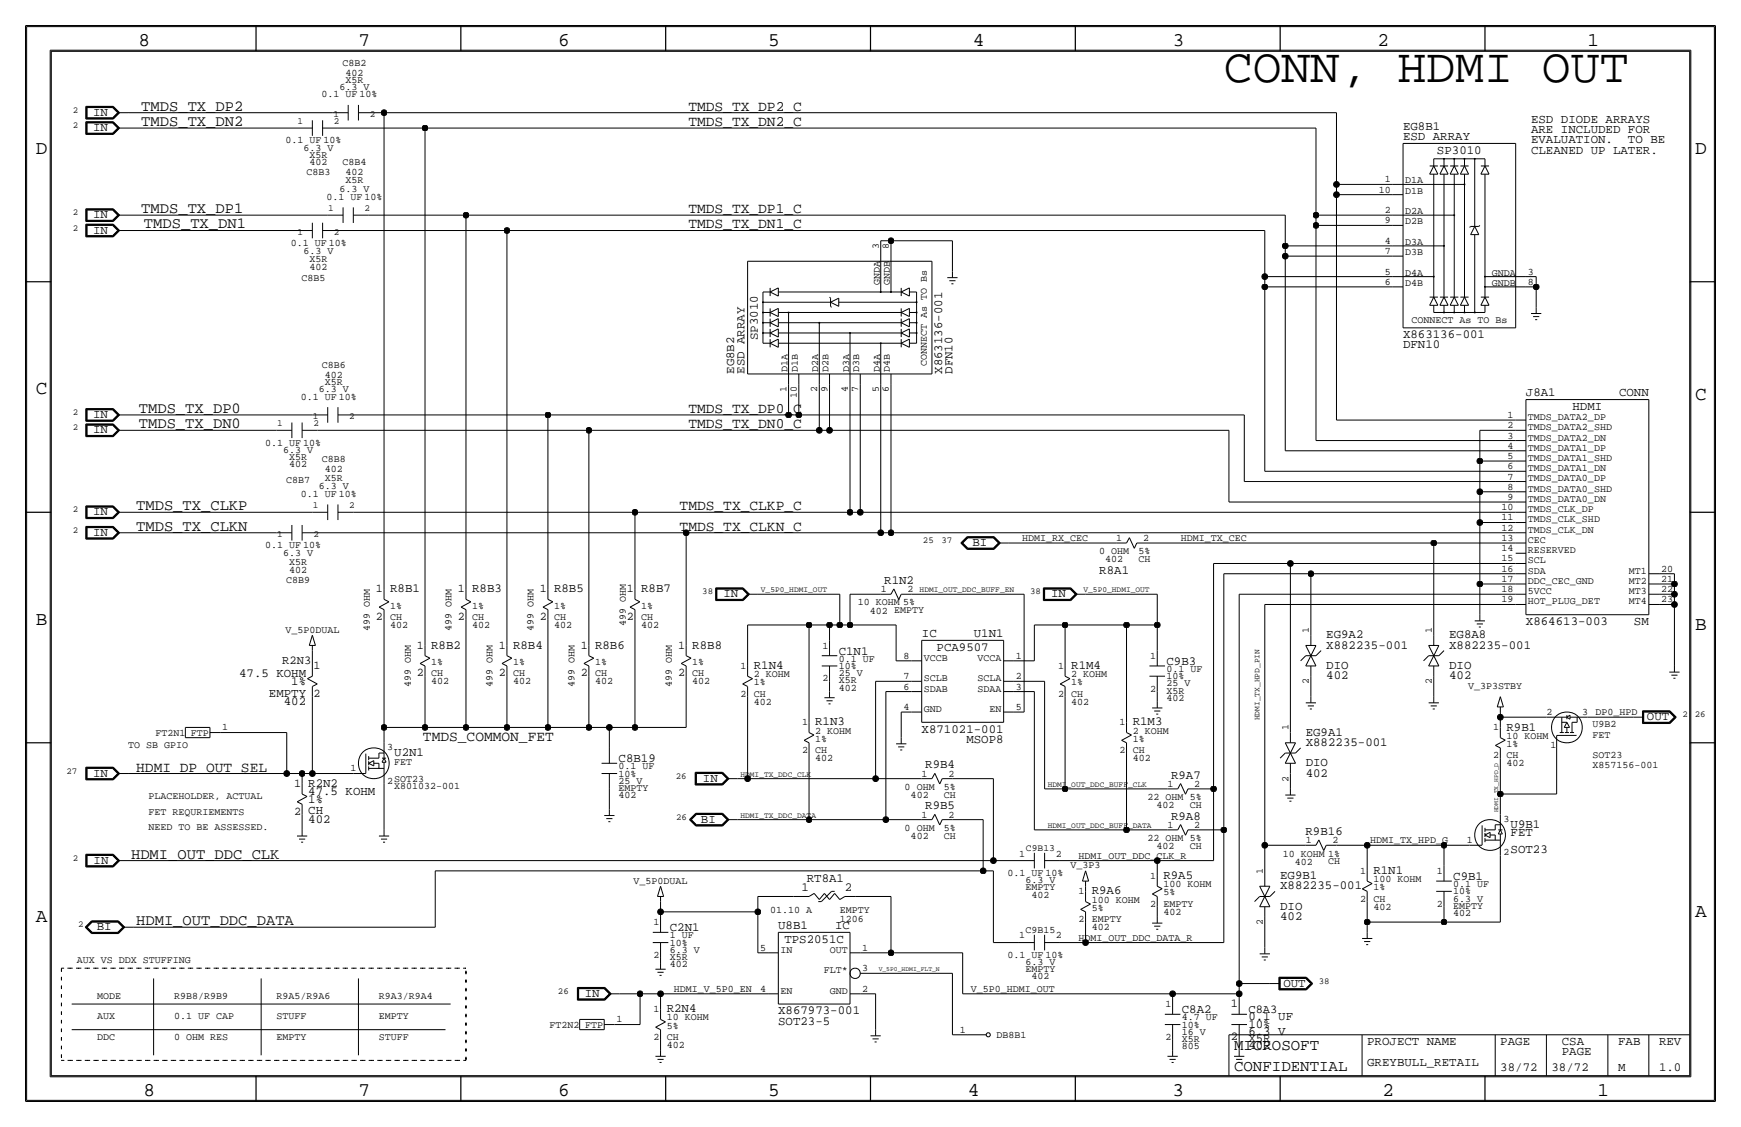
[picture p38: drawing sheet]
<svg xmlns="http://www.w3.org/2000/svg" width="432mm" height="279mm" viewBox="0 0 432 279" stroke-linecap="round" stroke-linejoin="round" font-family="sans-serif">
<defs><g id="words">
<text font-size="12" x="303.5" y="20.3">CONN, HDMI OUT</text>
<g font-size="4.8">
<text x="34.3" y="11.4">8</text>
<text x="88.9" y="11.4">7</text>
<text x="138.5" y="11.4">6</text>
<text x="190.5" y="11.4">5</text>
<text x="241.3" y="11.4">4</text>
<text x="290.8" y="11.4">3</text>
<text x="341.6" y="11.4">2</text>
<text x="393.7" y="11.4">1</text>
<text x="8.9" y="38.1">D</text>
<text x="420.4" y="38.1">D</text>
<text x="8.9" y="97.8">C</text>
<text x="420.4" y="99.1">C</text>
<text x="8.9" y="154.9">B</text>
<text x="420.4" y="156.2">B</text>
<text x="420.4" y="227.3">A</text>
<text x="8.9" y="228.6">A</text>
<text x="35.6" y="271.8">8</text>
<text x="88.9" y="271.8">7</text>
<text x="138.4" y="271.8">6</text>
<text x="190.5" y="271.8">5</text>
<text x="240" y="271.8">4</text>
<text x="290.8" y="271.8">3</text>
<text x="342.9" y="271.8">2</text>
<text x="396.2" y="271.8">1</text>
</g>
<g font-size="3.9">
<text x="306.1" y="260.4">MICROSOFT</text>
<text x="306.1" y="265.4">CONFIDENTIAL</text>
</g>
<g font-size="3.8">
<text x="35.1" y="27.4">TMDS_TX_DP2</text>
<text x="35.1" y="31.2">TMDS_TX_DN2</text>
<text x="35.1" y="52.8">TMDS_TX_DP1</text>
<text x="35.7" y="56.6">TMDS_TX_DN1</text>
<text x="34.4" y="102.4">TMDS_TX_DP0</text>
<text x="34.4" y="106.2">TMDS_TX_DN0</text>
<text x="33.8" y="131.6">TMDS_TX_CLKN</text>
<text x="33.8" y="126.5">TMDS_TX_CLKP</text>
<text x="32.5" y="212.9">HDMI_OUT_DDC_CLK</text>
<text x="33.8" y="229.4">HDMI_OUT_DDC_DATA</text>
</g>
<g font-size="3.6">
<text x="170.7" y="27.4">TMDS_TX_DP2_C</text>
<text x="170.7" y="31.2">TMDS_TX_DN2_C</text>
<text x="170.7" y="52.8">TMDS_TX_DP1_C</text>
<text x="170.7" y="56.6">TMDS_TX_DN1_C</text>
<text x="170.7" y="102.4">TMDS_TX_DP0_C</text>
<text x="170.7" y="106.2">TMDS_TX_DN0_C</text>
<text x="168.6" y="131.6">TMDS_TX_CLKN_C</text>
<text x="168.6" y="126.5">TMDS_TX_CLKP_C</text>
<text x="104.9" y="183.6">TMDS_COMMON_FET</text>
<text x="33.8" y="191.3">HDMI_DP_OUT_SEL</text>
</g>
<g font-size="3.1">
<text x="23.1" y="28.7">IN</text>
<text x="23.1" y="32.5">IN</text>
<text x="348" y="34.8">ESD ARRAY</text>
<text x="348" y="32.3">EG8B1</text>
<text x="379.7" y="33">ARE INCLUDED FOR</text>
<text x="379.7" y="30.5">ESD DIODE ARRAYS</text>
<text x="379.7" y="35.6">EVALUATION.</text>
<text x="403.8" y="35.6">TO BE</text>
<text x="356.4" y="38.1">SP3010</text>
<text x="379.7" y="38.1">CLEANED UP LATER.</text>
<text x="23.1" y="54.1">IN</text>
<text x="23.1" y="57.9">IN</text>
<text x="348" y="83.8">X863136-001</text>
<text x="188" y="84.3" transform="rotate(-90 188 84.3)">SP3010</text>
<text x="348" y="86.4">DFN10</text>
<text x="182.1" y="92.7" transform="rotate(-90 182.1 92.7)">EG8B2</text>
<text x="184.7" y="92.7" transform="rotate(-90 184.7 92.7)">ESD ARRAY</text>
<text x="233.7" y="92.7" transform="rotate(-90 233.7 92.7)">X863136-001</text>
<text x="236.2" y="92.7" transform="rotate(-90 236.2 92.7)">DFN10</text>
<text x="378.5" y="98.3">J8A1</text>
<text x="390" y="101.6">HDMI</text>
<text x="401.5" y="98.3">CONN</text>
<text x="23.1" y="103.6">IN</text>
<text x="23.1" y="107.4">IN</text>
<text x="23.1" y="127.8">IN</text>
<text x="23.1" y="132.8">IN</text>
<text x="241.2" y="135.4">BI</text>
<text x="272.7" y="142.2">R8A1</text>
<text x="96.8" y="146.8">R8B1</text>
<text x="117.1" y="146.8">R8B3</text>
<text x="137.4" y="146.8">R8B5</text>
<text x="159" y="146.8">R8B7</text>
<text x="179.4" y="148.1">IN</text>
<text x="219.3" y="144.8">R1N2</text>
<text x="260.7" y="148.1">IN</text>
<text x="378.5" y="154.9">X864613-003</text>
<text x="405.2" y="154.9">SM</text>
<text x="106.9" y="160.8">R8B2</text>
<text x="127.3" y="160.8">R8B4</text>
<text x="147.6" y="160.8">R8B6</text>
<text x="171.7" y="160.8">R8B8</text>
<text x="228.7" y="158">IC</text>
<text x="232.3" y="161.3">PCA9507</text>
<text x="241.5" y="158">U1N1</text>
<text x="328.9" y="158.2">EG9A2</text>
<text x="328.9" y="160.8">X882235-001</text>
<text x="359.4" y="160.8">X882235-001</text>
<text x="359.4" y="158.2">EG8A8</text>
<text x="59.3" y="167.9">47.5 KOHM</text>
<text x="186.9" y="165.9">R1N4</text>
<text x="208" y="162.3">C1N1</text>
<text x="265.7" y="165.9">R1M4</text>
<text x="289.3" y="164.8">C9B3</text>
<text x="328.9" y="165.9">DIO</text>
<text x="359.4" y="165.9">DIO</text>
<text x="66.7" y="172.7">EMPTY 2</text>
<text x="72.2" y="169.9">1%</text>
<text x="328.9" y="168.4">402</text>
<text x="359.4" y="168.4">402</text>
<text x="70.4" y="174.8">402</text>
<text x="202.2" y="179.8">R1N3</text>
<text x="280.9" y="179.8">R1M3</text>
<text x="408.5" y="178.6">OUT</text>
<text x="228.6" y="181.6">X871021-001</text>
<text x="239.7" y="184.2">MSOP8</text>
<text x="323.8" y="182.4">EG9A1</text>
<text x="323.8" y="184.9">X882235-001</text>
<text x="373.6" y="181.1">R9B1</text>
<text x="97.8" y="187.5">U2N1</text>
<text x="153.4" y="189">C8B19</text>
<text x="229.5" y="190.5">R9B4</text>
<text x="323.8" y="190">DIO</text>
<text x="23.1" y="192.5">IN</text>
<text x="76.5" y="195.1">R2N2</text>
<text x="76.5" y="197.1">47.5 KOHM</text>
<text x="174.4" y="193.8">IN</text>
<text x="290.4" y="193">R9A7</text>
<text x="323.8" y="192.5">402</text>
<text x="76.5" y="199.1">1%</text>
<text x="76.5" y="201.9">CH</text>
<text x="76.5" y="204">402</text>
<text x="173.8" y="204">BI</text>
<text x="229.5" y="200.7">R9B5</text>
<text x="290.4" y="203.2">R9A8</text>
<text x="323.8" y="207">R9B16</text>
<text x="374.6" y="205.2">U9B1</text>
<text x="374.6" y="207.4">FET</text>
<text x="23.2" y="214.1">IN</text>
<text x="374.6" y="211.5">SOT23</text>
<text x="198.8" y="221">1</text>
<text x="200.1" y="218.7">RT8A1</text>
<text x="209.5" y="221">2</text>
<text x="270.8" y="221.7">R9A6</text>
<text x="288.5" y="217.9">R9A5</text>
<text x="317.5" y="217.9">EG9B1</text>
<text x="317.5" y="220.5">X882235-001</text>
<text x="340.6" y="216.7">R1N1</text>
<text x="360.4" y="218.2">C9B1</text>
<text x="317.5" y="225.6">DIO</text>
<text x="24" y="230.6">BI</text>
<text x="166.1" y="230.9">C2N1</text>
<text x="193" y="230.4">U8B1</text>
<text x="194.5" y="233.7">TPS2051C</text>
<text x="207.1" y="230.4">IC</text>
<text x="317.5" y="228.1">402</text>
<text x="318.3" y="244.6">OUT</text>
<text x="145" y="247.1">IN</text>
<text x="165.4" y="251">R2N4</text>
<text x="193" y="251.5">X867973-001</text>
<text x="293.1" y="251.2">C8A2</text>
<text x="193" y="254">SOT23-5</text>
<text x="309.6" y="254.8">10%</text>
<text x="309.6" y="256.5">6.3 V</text>
<text x="309.6" y="253">0.1 UF</text>
<text x="309.6" y="258.3">X5R</text>
<text x="309.6" y="260.1">402</text>
<text x="339.1" y="259.1">PROJECT NAME</text>
<text x="372.1" y="259.1">PAGE</text>
<text x="387.4" y="259.1">CSA</text>
<text x="387.4" y="261.6">PAGE</text>
<text x="401.3" y="259.1">FAB</text>
<text x="411.5" y="259.1">REV</text>
<text x="339.1" y="264.2">GREYBULL_RETAIL</text>
<text x="372.1" y="265.4">38/72</text>
<text x="384.8" y="265.4">38/72</text>
<text x="401.3" y="265.4">M</text>
<text x="411.5" y="265.4">1.0</text>
</g>
<g font-size="3">
<text x="70" y="164.6">R2N3</text>
<text x="305.3" y="249.7">1</text>
<text x="309.6" y="251.2">C8A3</text>
<text x="305.3" y="257.8">2</text>
</g>
<g font-size="2.9">
<text x="93.2" y="146.8">1</text>
<text x="113.6" y="146.8">1</text>
<text x="133.9" y="146.8">1</text>
<text x="155.5" y="146.8">1</text>
<text x="93.2" y="153.7">2</text>
<text x="113.6" y="153.7">2</text>
<text x="133.9" y="153.7">2</text>
<text x="155.5" y="153.7">2</text>
<text x="103.4" y="160.8">1</text>
<text x="123.7" y="160.8">1</text>
<text x="144" y="160.8">1</text>
<text x="168.2" y="160.8">1</text>
<text x="77.7" y="165.9">1</text>
<text x="103.4" y="167.6">2</text>
<text x="123.7" y="167.6">2</text>
<text x="144" y="167.6">2</text>
<text x="168.2" y="167.6">2</text>
<text x="72.9" y="195.1">1</text>
<text x="72.9" y="201.9">2</text>
</g>
<g font-size="2.5">
<text x="84.9" y="16.3">C8B2</text>
<text x="84.2" y="22.3">6.3 V</text>
<text x="85.7" y="20.6">X5R</text>
<text x="85.7" y="18.8">402</text>
<text x="79.7" y="24.1">0.1 UF 10%</text>
<text x="70.8" y="35.6">0.1 UF 10%</text>
<text x="75.3" y="37.3">6.3 V</text>
<text x="76.8" y="39.1">X5R</text>
<text x="76.8" y="40.9">402</text>
<text x="84.9" y="40.9">C8B4</text>
<text x="76" y="43.4">C8B3</text>
<text x="84.2" y="47.5">6.3 V</text>
<text x="85.7" y="43.4">402</text>
<text x="85.7" y="45.5">X5R</text>
<text x="342" y="47.7">10</text>
<text x="343.4" y="45.2">1</text>
<text x="348.5" y="45.5">D1A</text>
<text x="81" y="49.5">0.1 UF 10%</text>
<text x="343.4" y="52.8">2</text>
<text x="348.5" y="48">D1B</text>
<text x="348.5" y="53.1">D2A</text>
<text x="343.4" y="55.4">9</text>
<text x="348.5" y="55.6">D2B</text>
<text x="72.1" y="61">0.1 UF 10%</text>
<text x="75.3" y="63">6.3 V</text>
<text x="76.8" y="65">X5R</text>
<text x="217.9" y="61.7" transform="rotate(-90 217.9 61.7)">3</text>
<text x="220.5" y="61.7" transform="rotate(-90 220.5 61.7)">8</text>
<text x="343.4" y="63">7</text>
<text x="343.4" y="60.5">4</text>
<text x="348.5" y="63.2">D3B</text>
<text x="348.5" y="60.7">D3A</text>
<text x="74.7" y="69.6">C8B5</text>
<text x="76.8" y="67.1">402</text>
<text x="218.2" y="70.7" transform="rotate(-90 218.2 70.7)">GNDA</text>
<text x="220.7" y="70.7" transform="rotate(-90 220.7 70.7)">GNDB</text>
<text x="343.4" y="70.6">6</text>
<text x="343.4" y="68.1">5</text>
<text x="348.5" y="68.3">D4A</text>
<text x="348.5" y="70.9">D4B</text>
<text x="370" y="68.3">GNDA</text>
<text x="370" y="70.9">GNDB</text>
<text x="379" y="70.6">8</text>
<text x="379" y="68.1">3</text>
<text x="350" y="80">CONNECT As TO Bs</text>
<text x="79.8" y="91.2">C8B6</text>
<text x="80.6" y="95.5">X5R</text>
<text x="80.6" y="93.7">402</text>
<text x="195.3" y="92.2" transform="rotate(-90 195.3 92.2)">D1A</text>
<text x="197.9" y="92.2" transform="rotate(-90 197.9 92.2)">D1B</text>
<text x="202.9" y="92.2" transform="rotate(-90 202.9 92.2)">D2A</text>
<text x="205.5" y="92.2" transform="rotate(-90 205.5 92.2)">D2B</text>
<text x="210.6" y="92.2" transform="rotate(-90 210.6 92.2)">D3A</text>
<text x="213.1" y="92.2" transform="rotate(-90 213.1 92.2)">D3B</text>
<text x="218.2" y="92.2" transform="rotate(-90 218.2 92.2)">D4A</text>
<text x="220.7" y="92.2" transform="rotate(-90 220.7 92.2)">D4B</text>
<text x="229.9" y="90.6" transform="rotate(-90 229.9 90.6)">CONNECT As TO Bs</text>
<text x="74.6" y="99.1">0.1 UF 10%</text>
<text x="79.1" y="97.3">6.3 V</text>
<text x="195.1" y="97.2" transform="rotate(-90 195.1 97.2)">1</text>
<text x="197.6" y="98.7" transform="rotate(-90 197.6 98.7)">10</text>
<text x="202.7" y="97.2" transform="rotate(-90 202.7 97.2)">2</text>
<text x="205.2" y="97.2" transform="rotate(-90 205.2 97.2)">9</text>
<text x="210.3" y="97.2" transform="rotate(-90 210.3 97.2)">4</text>
<text x="212.9" y="97.2" transform="rotate(-90 212.9 97.2)">7</text>
<text x="217.9" y="97.2" transform="rotate(-90 217.9 97.2)">5</text>
<text x="220.5" y="97.2" transform="rotate(-90 220.5 97.2)">6</text>
<text x="373.9" y="106.2">2</text>
<text x="373.9" y="103.6">1</text>
<text x="379" y="106.7">TMDS_DATA2_SHD</text>
<text x="379" y="104.1">TMDS_DATA2_DP</text>
<text x="65.7" y="110.5">0.1 UF 10%</text>
<text x="70.2" y="112.3">6.3 V</text>
<text x="373.9" y="108.7">3</text>
<text x="373.9" y="113.8">5</text>
<text x="373.9" y="111.3">4</text>
<text x="379" y="111.7">TMDS_DATA1_DP</text>
<text x="379" y="109.2">TMDS_DATA2_DN</text>
<text x="70.9" y="119.6">C8B7</text>
<text x="71.7" y="115.8">402</text>
<text x="71.7" y="114">X5R</text>
<text x="79.8" y="114.6">C8B8</text>
<text x="80.6" y="117.1">402</text>
<text x="80.6" y="119.1">X5R</text>
<text x="373.9" y="116.3">6</text>
<text x="373.9" y="118.9">7</text>
<text x="379" y="119.4">TMDS_DATA0_DP</text>
<text x="379" y="116.8">TMDS_DATA1_DN</text>
<text x="379" y="114.3">TMDS_DATA1_SHD</text>
<text x="74.6" y="123.2">0.1 UF 10%</text>
<text x="79.1" y="121.2">6.3 V</text>
<text x="373.9" y="121.4">8</text>
<text x="373.9" y="124">9</text>
<text x="379" y="124.5">TMDS_DATA0_DN</text>
<text x="379" y="121.9">TMDS_DATA0_SHD</text>
<text x="372.4" y="129">11</text>
<text x="372.4" y="126.5">10</text>
<text x="372.4" y="131.6">12</text>
<text x="379" y="129.5">TMDS_CLK_SHD</text>
<text x="379" y="127">TMDS_CLK_DP</text>
<text x="65.7" y="135.9">0.1 UF 10%</text>
<text x="70.2" y="137.9">6.3 V</text>
<text x="253.5" y="134.1">HDMI_RX_CEC</text>
<text x="272.6" y="137.4">0 OHM</text>
<text x="276.8" y="134.1">1</text>
<text x="282.4" y="137.4">5%</text>
<text x="283.5" y="134.1">2</text>
<text x="292.9" y="134.1">HDMI_TX_CEC</text>
<text x="372.4" y="136.7">14</text>
<text x="372.4" y="134.1">13</text>
<text x="379" y="137.2">RESERVED</text>
<text x="379" y="134.6">CEC</text>
<text x="379" y="132.1">TMDS_CLK_DN</text>
<text x="71.7" y="142">402</text>
<text x="71.7" y="140">X5R</text>
<text x="274.1" y="139.4">402</text>
<text x="282.4" y="139.3">CH</text>
<text x="372.4" y="141.7">16</text>
<text x="372.4" y="139.2">15</text>
<text x="379" y="142.2">SDA</text>
<text x="379" y="139.7">SCL</text>
<text x="404" y="142.2">MT1</text>
<text x="412" y="141.7">20</text>
<text x="70.9" y="144.5">C8B9</text>
<text x="218.4" y="146.8">1</text>
<text x="225.1" y="146.8">2</text>
<text x="372.4" y="149.4">19</text>
<text x="372.4" y="144.3">17</text>
<text x="372.4" y="146.8">18</text>
<text x="379" y="149.9">HOT_PLUG_DET</text>
<text x="379" y="147.3">5VCC</text>
<text x="379" y="144.8">DDC_CEC_GND</text>
<text x="404" y="149.9">MT4</text>
<text x="404" y="147.3">MT3</text>
<text x="404" y="144.8">MT2</text>
<text x="412" y="149.4">23</text>
<text x="412" y="146.8">22</text>
<text x="412" y="144.3">21</text>
<text x="96.8" y="153.7">CH</text>
<text x="96.8" y="150.9">1%</text>
<text x="96.8" y="155.7">402</text>
<text x="117.1" y="153.7">CH</text>
<text x="117.1" y="155.7">402</text>
<text x="117.1" y="150.9">1%</text>
<text x="137.4" y="150.9">1%</text>
<text x="137.4" y="155.7">402</text>
<text x="137.4" y="153.7">CH</text>
<text x="155.2" y="155.2" transform="rotate(-90 155.2 155.2)">499 OHM</text>
<text x="159" y="153.7">CH</text>
<text x="159" y="150.9">1%</text>
<text x="159" y="155.7">402</text>
<text x="212.7" y="150.1">10 KOHM 5%</text>
<text x="215.7" y="152.1">402 EMPTY</text>
<text x="70.8" y="156.8">V_5P0DUAL</text>
<text x="91.7" y="156.5" transform="rotate(-90 91.7 156.5)">499 OHM</text>
<text x="112" y="156.5" transform="rotate(-90 112 156.5)">499 OHM</text>
<text x="132.3" y="156.5" transform="rotate(-90 132.3 156.5)">499 OHM</text>
<text x="204" y="160.8">1</text>
<text x="324.6" y="157" transform="rotate(-90 324.6 157)">1</text>
<text x="355.1" y="157" transform="rotate(-90 355.1 157)">1</text>
<text x="106.9" y="167.6">CH</text>
<text x="106.9" y="164.8">1%</text>
<text x="127.3" y="164.8">1%</text>
<text x="127.3" y="167.6">CH</text>
<text x="147.6" y="164.8">1%</text>
<text x="147.6" y="167.6">CH</text>
<text x="171.7" y="167.6">CH</text>
<text x="171.7" y="164.8">1%</text>
<text x="183.7" y="165.9">1</text>
<text x="186.9" y="167.9">2 KOHM</text>
<text x="208" y="165.9">10%</text>
<text x="208" y="167.6">25 V</text>
<text x="208" y="164.1">0.1 UF</text>
<text x="224.1" y="163.3">8</text>
<text x="229.1" y="163.8">VCCB</text>
<text x="242.5" y="163.8">VCCA</text>
<text x="252" y="163.3">1</text>
<text x="262.4" y="165.9">1</text>
<text x="265.7" y="167.9">2 KOHM</text>
<text x="285.3" y="163.3">1</text>
<text x="289.3" y="166.6">0.1 UF</text>
<text x="101.9" y="170.4" transform="rotate(-90 101.9 170.4)">499 OHM</text>
<text x="106.9" y="169.7">402</text>
<text x="122.2" y="170.4" transform="rotate(-90 122.2 170.4)">499 OHM</text>
<text x="127.3" y="169.7">402</text>
<text x="142.5" y="170.4" transform="rotate(-90 142.5 170.4)">499 OHM</text>
<text x="147.6" y="169.7">402</text>
<text x="166.6" y="170.4" transform="rotate(-90 166.6 170.4)">499 OHM</text>
<text x="171.7" y="169.7">402</text>
<text x="183.7" y="172.7">2</text>
<text x="186.9" y="169.9">1%</text>
<text x="186.9" y="172.7">CH</text>
<text x="204" y="168.9">2</text>
<text x="208" y="171.2">402</text>
<text x="208" y="169.4">X5R</text>
<text x="224.1" y="170.9">6</text>
<text x="224.1" y="168.4">7</text>
<text x="229.1" y="171.4">SDAB</text>
<text x="229.1" y="168.9">SCLB</text>
<text x="242.5" y="171.4">SDAA</text>
<text x="242.5" y="168.9">SCLA</text>
<text x="252" y="170.9">3</text>
<text x="252" y="168.4">2</text>
<text x="262.4" y="172.7">2</text>
<text x="265.7" y="172.7">CH</text>
<text x="265.7" y="169.9">1%</text>
<text x="285.3" y="171.5">2</text>
<text x="289.3" y="172">X5R</text>
<text x="289.3" y="173.7">402</text>
<text x="289.3" y="168.4">10%</text>
<text x="289.3" y="170.2">25 V</text>
<text x="324.6" y="169.6" transform="rotate(-90 324.6 169.6)">2</text>
<text x="355.1" y="169.6" transform="rotate(-90 355.1 169.6)">2</text>
<text x="364.1" y="170.8">V_3P3STBY</text>
<text x="186.9" y="174.8">402</text>
<text x="198.9" y="179.8">1</text>
<text x="224.1" y="176">4</text>
<text x="229.1" y="176.5">GND</text>
<text x="245.4" y="176.5">EN</text>
<text x="252" y="176">5</text>
<text x="265.7" y="174.7">402</text>
<text x="277.7" y="179.8">1</text>
<text x="383.5" y="177.3">2</text>
<text x="392.4" y="177.3">3</text>
<text x="395.7" y="177.3">DP0_HPD</text>
<text x="31.7" y="185.4">TO SB GPIO</text>
<text x="38.5" y="182.4">FT2N1</text>
<text x="47.4" y="182.4">FTP</text>
<text x="55.1" y="181.1">1</text>
<text x="96" y="185.9">3</text>
<text x="202.2" y="181.9">2 KOHM</text>
<text x="202.2" y="183.9">1%</text>
<text x="280.9" y="183.9">1%</text>
<text x="280.9" y="181.9">2 KOHM</text>
<text x="319.5" y="181.1" transform="rotate(-90 319.5 181.1)">1</text>
<text x="370.4" y="181.1">1</text>
<text x="373.6" y="183.1">10 KOHM</text>
<text x="373.6" y="185.2">1%</text>
<text x="384.6" y="185.4">1</text>
<text x="395" y="182.9">FET</text>
<text x="395" y="180.3">U9B2</text>
<text x="86.9" y="191.2">1</text>
<text x="97.8" y="189.6">FET</text>
<text x="153.4" y="190.8">0.1 UF</text>
<text x="198.9" y="186.7">2</text>
<text x="202.2" y="188.7">402</text>
<text x="202.2" y="186.7">CH</text>
<text x="277.7" y="186.7">2</text>
<text x="280.9" y="188.7">402</text>
<text x="280.9" y="186.7">CH</text>
<text x="370.4" y="188">2</text>
<text x="373.6" y="188">CH</text>
<text x="373.6" y="190">402</text>
<text x="395" y="190.5">X857156-001</text>
<text x="395" y="188">SOT23</text>
<text x="96" y="194.3">2SOT23</text>
<text x="97.8" y="195.5">X801032-001</text>
<text x="153.4" y="196.1">EMPTY</text>
<text x="153.4" y="197.9">402</text>
<text x="153.4" y="194.3">25 V</text>
<text x="153.4" y="192.5">10%</text>
<text x="224.4" y="195.8">0 OHM</text>
<text x="225.9" y="197.9">402</text>
<text x="228.6" y="192.5">1</text>
<text x="234.1" y="197.8">CH</text>
<text x="234.1" y="195.8">5%</text>
<text x="235.3" y="192.5">2</text>
<text x="289.5" y="195.1">1</text>
<text x="296.2" y="195.1">2</text>
<text x="319.5" y="193.8" transform="rotate(-90 319.5 193.8)">2</text>
<text x="36.8" y="198.1">PLACEHOLDER, ACTUAL</text>
<text x="36.8" y="201.9">FET REQURIEMENTS</text>
<text x="228.6" y="202.7">1</text>
<text x="235.3" y="202.7">2</text>
<text x="284.6" y="198.4">22 OHM 5%</text>
<text x="286.8" y="200.4">402</text>
<text x="295.1" y="200.3">CH</text>
<text x="372.9" y="203.7">3</text>
<text x="36.8" y="205.7">NEED TO BE ASSESSED.</text>
<text x="224.4" y="206">0 OHM</text>
<text x="225.9" y="208">402</text>
<text x="234.1" y="207.9">CH</text>
<text x="234.1" y="206">5%</text>
<text x="284.6" y="208.5">22 OHM 5%</text>
<text x="289.5" y="205.2">1</text>
<text x="296.2" y="205.2">2</text>
<text x="323.8" y="209">1</text>
<text x="330.5" y="209">2</text>
<text x="339.9" y="209">HDMI_TX_HPD_G</text>
<text x="363.8" y="208.9">1</text>
<text x="252.8" y="212.3">1</text>
<text x="261.9" y="212.3">2</text>
<text x="265.5" y="215.2">V_3P3</text>
<text x="267.5" y="212.9">HDMI_OUT_DDC_CLK_R</text>
<text x="286.8" y="210.6">402</text>
<text x="295.1" y="210.5">CH</text>
<text x="318.1" y="212.3">10 KOHM 1%</text>
<text x="321.1" y="214.4">402</text>
<text x="329.4" y="214.3">CH</text>
<text x="372.9" y="212.1">2</text>
<text x="157.1" y="219.1">V_5P0DUAL</text>
<text x="249.9" y="217.2">0.1 UF 10%</text>
<text x="254.3" y="220.7">EMPTY</text>
<text x="254.3" y="218.9">6.3 V</text>
<text x="267.5" y="221.7">1</text>
<text x="285.3" y="217.9">1</text>
<text x="288.5" y="220">100 KOHM</text>
<text x="288.5" y="222">5%</text>
<text x="313.2" y="216.7" transform="rotate(-90 313.2 216.7)">1</text>
<text x="337.3" y="216.7">1</text>
<text x="340.6" y="220.7">1%</text>
<text x="340.6" y="218.7">100 KOHM</text>
<text x="356.4" y="216.7">1</text>
<text x="360.4" y="220">0.1 UF</text>
<text x="360.4" y="221.7">10%</text>
<text x="191" y="226.3">01.10 A</text>
<text x="208.3" y="226.3">EMPTY</text>
<text x="255.8" y="222.5">402</text>
<text x="270.8" y="225.8">5%</text>
<text x="270.8" y="223.8">100 KOHM</text>
<text x="285.3" y="224.8">2</text>
<text x="288.5" y="226.8">402</text>
<text x="288.5" y="224.8">EMPTY</text>
<text x="337.3" y="223.5">2</text>
<text x="340.6" y="223.5">CH</text>
<text x="340.6" y="225.6">402</text>
<text x="356.4" y="224.8">2</text>
<text x="360.4" y="225.3">EMPTY</text>
<text x="360.4" y="227.1">402</text>
<text x="360.4" y="223.5">6.3 V</text>
<text x="162.1" y="229.4">1</text>
<text x="166.1" y="232.7">1 UF</text>
<text x="208.3" y="228.6">1206</text>
<text x="252.8" y="232.7">1</text>
<text x="254.3" y="231.4">C9B15</text>
<text x="261.9" y="232.7">2</text>
<text x="267.5" y="233.2">HDMI_OUT_DDC_DATA_R</text>
<text x="267.5" y="228.6">2</text>
<text x="270.8" y="230.6">402</text>
<text x="270.8" y="228.6">EMPTY</text>
<text x="313.2" y="229.3" transform="rotate(-90 313.2 229.3)">2</text>
<text x="19" y="238.8">AUX VS DDX STUFFING</text>
<text x="162.1" y="237.5">2</text>
<text x="166.1" y="236.2">6.3 V</text>
<text x="166.1" y="234.4">10%</text>
<text x="166.1" y="238">X5R</text>
<text x="166.1" y="239.8">402</text>
<text x="188.5" y="235.7">5</text>
<text x="193.5" y="236.2">IN</text>
<text x="205.8" y="236.2">OUT</text>
<text x="213.9" y="235.7">1</text>
<text x="249.9" y="237.5">0.1 UF 10%</text>
<text x="254.3" y="239.3">6.3 V</text>
<text x="167.1" y="245.9">HDMI_V_5P0_EN</text>
<text x="188.5" y="245.9">4</text>
<text x="204.4" y="241.3">FLT*</text>
<text x="213.9" y="245.9">2</text>
<text x="213.9" y="240.8">3</text>
<text x="240.8" y="245.9">V_5P0_HDMI_OUT</text>
<text x="254.3" y="241">EMPTY</text>
<text x="255.8" y="242.8">402</text>
<text x="24.1" y="247.7">MODE</text>
<text x="43.2" y="247.7">R9B8/R9B9</text>
<text x="68.6" y="247.6">R9A5/R9A6</text>
<text x="94" y="247.6">R9A3/R9A4</text>
<text x="162.1" y="251">1</text>
<text x="193.5" y="246.4">EN</text>
<text x="205.8" y="246.4">GND</text>
<text x="289.1" y="249.7">1</text>
<text x="24.1" y="257.8">DDC</text>
<text x="24.1" y="252.7">AUX</text>
<text x="43.2" y="252.7">0.1 UF CAP</text>
<text x="43.2" y="257.8">0 OHM RES</text>
<text x="68.6" y="257.8">EMPTY</text>
<text x="68.6" y="252.7">STUFF</text>
<text x="94" y="257.8">STUFF</text>
<text x="94" y="252.7">EMPTY</text>
<text x="136.3" y="254.8">FT2N2</text>
<text x="145.1" y="254.8">FTP</text>
<text x="152.9" y="253.5">1</text>
<text x="162.1" y="257.8">2</text>
<text x="165.4" y="255">5%</text>
<text x="165.4" y="257.8">CH</text>
<text x="165.4" y="253">10 KOHM</text>
<text x="238" y="256">1</text>
<text x="247.1" y="257.3">DB8B1</text>
<text x="289.1" y="257.8">2</text>
<text x="293.1" y="253">4.7 UF</text>
<text x="293.1" y="254.8">10%</text>
<text x="293.1" y="256.5">16 V</text>
<text x="165.4" y="259.8">402</text>
<text x="293.1" y="258.3">X5R</text>
<text x="293.1" y="260.1">805</text>
</g>
<text font-size="2.4" x="254.5" y="211.1">C9B13</text>
<g font-size="2.3">
<text x="18" y="27.9">2</text>
<text x="82.7" y="29">1</text>
<text x="91.7" y="29">2</text>
<text x="18" y="31.7">2</text>
<text x="73.8" y="30.7">1</text>
<text x="82.8" y="30.7">2</text>
<text x="18" y="53.3">2</text>
<text x="81.4" y="52.3">1</text>
<text x="90.4" y="52.3">2</text>
<text x="18" y="57.1">2</text>
<text x="73.8" y="58.2">1</text>
<text x="82.8" y="58.2">2</text>
<text x="18" y="102.9">2</text>
<text x="18" y="106.7">2</text>
<text x="68.7" y="105.7">1</text>
<text x="77.6" y="103.9">1</text>
<text x="77.7" y="105.7">2</text>
<text x="86.6" y="103.9">2</text>
<text x="77.6" y="126">1</text>
<text x="86.6" y="126">2</text>
<text x="18" y="127">2</text>
<text x="18" y="132.1">2</text>
<text x="68.7" y="133.1">1</text>
<text x="77.7" y="133.1">2</text>
<text x="228.9" y="134.6">25</text>
<text x="233.5" y="134.6">37</text>
<text x="174.2" y="147.3">38</text>
<text x="255.5" y="147.3">38</text>
<text x="417.3" y="177.8">2</text>
<text x="420.3" y="177.8">26</text>
<text x="16.5" y="191.8">27</text>
<text x="167.6" y="193">26</text>
<text x="167.7" y="203.2">26</text>
<text x="18" y="213.4">2</text>
<text x="19.4" y="229.9">2</text>
<text x="327.1" y="243.8">38</text>
<text x="138.4" y="246.4">26</text>
</g>
<g font-size="2">
<text x="188.7" y="146.8">V_5P0_HDMI_OUT</text>
<text x="228.1" y="146.8">HDMI_OUT_DDC_BUFF_EN</text>
<text x="268.7" y="146.8">V_5P0_HDMI_OUT</text>
<text x="312.4" y="178.6" transform="rotate(-90 312.4 178.6)">HDMI_TX_HPD_PIN</text>
<text x="183.6" y="192.5">HDMI_TX_DDC_CLK</text>
<text x="259.8" y="195.1">HDMI_OUT_DDC_BUFF_CLK</text>
<text x="183.6" y="202.7">HDMI_TX_DDC_DATA</text>
<text x="259.8" y="205.2">HDMI_OUT_DDC_BUFF_DATA</text>
</g>
<g font-size="1.6">
<text x="371.6" y="201.4" transform="rotate(-90 371.6 201.4)">HDMI_TX_HPD_D</text>
<text x="217.9" y="240.8">V_5P0_HDMI_FLT_N</text>
</g>
</g></defs>
<!-- layer: Nets -->
<g fill="none" stroke="#000" stroke-width=".25">
<path d="M31.7 27.9h50.8zM31.7 31.8h42zM83.8 31.8h21.6zM92.7 27.9h2.5zM95.2 27.9h236.3zM95.2 27.9v118.1zM105.4 31.8v128.2zM105.4 31.8h221zM326.4 31.8v21.5zM331.5 27.9v17.8zM31.7 57.2h42zM31.7 53.3h49.6z"/>
<path d="M83.8 57.2h41.9zM91.4 53.3h24.2zM115.6 53.3h203.2zM115.6 53.3v92.7zM125.7 57.1v102.9zM125.7 57.2h188zM218.4 59.7h2.6zM218.4 59.7v2.5zM221 59.7h15.2zM221 59.7v2.5zM236.2 59.7v7.6zM313.7 57.2v11.4z"/>
<path d="M318.8 53.3v7.7zM326.4 55.9v53.3zM326.4 53.3h19zM326.4 53.3v2.6zM326.4 55.9h19zM331.5 48.3v55.8zM331.5 45.7v2.6zM331.5 45.7h13.9zM331.5 48.3h13.9zM313.7 68.6h31.7zM313.7 68.6v2.5zM313.7 71.1h31.7z"/>
<path d="M313.7 71.1v45.7zM318.8 63.5v48.3zM318.8 61v2.5zM318.8 63.5h26.6zM318.8 61h26.6zM378.5 71.1h2.5zM378.5 68.6h2.5zM381 68.6v2.5zM381 71.1v5.1zM195.6 95.3v7.6zM198.1 95.3v7.6zM203.2 95.2v11.5z"/>
<path d="M205.7 95.2v11.5zM210.8 95.2v31.8zM213.4 95.2v31.8zM218.4 95.2v36.9zM221 95.2v36.9zM31.7 106.7h36.9zM31.7 102.9h45.8zM78.7 106.7h67.3zM87.6 102.9h48.3zM135.9 102.9h59.7zM135.9 102.9v43.1zM146 106.7h57.2z"/>
<path d="M146 106.7v53.3zM195.6 102.9h2.5zM198.1 102.9h110.5zM203.2 106.7h2.5zM205.7 106.7h99.1zM304.8 106.7v17.8zM308.6 102.9v16.5zM308.6 119.4h67.3zM313.7 116.8h62.2zM318.8 111.8h57.1zM326.4 109.2h49.5zM331.5 104.1h44.4z"/>
<path d="M367 114.3v7.6zM367 114.3h8.9zM367 106.7v7.6zM367 106.7h8.9zM31.7 127h45.8zM31.7 132.1h36.9zM78.7 132.1h91.5zM87.6 127h69.9zM157.5 127h53.3zM157.5 127v19zM170.2 132.1h48.2zM170.2 132.1v27.9z"/>
<path d="M210.8 127h2.6zM213.4 127h162.5zM218.4 132.1h2.6zM221 132.1h154.9zM250.2 134.6h26.7zM284.5 134.6h71.1zM301 139.7v55.9zM301 139.7h19zM304.8 124.5h71.1zM320 139.7h55.9zM320 139.7v41.9zM355.6 134.6h20.3z"/>
<path d="M355.6 134.6v22.9zM367 121.9h8.9zM367 129.5v15.3zM367 129.5h8.9zM367 121.9v7.6zM95.2 153.7v26.6zM115.6 153.7v26.6zM135.9 153.7v26.6zM157.5 153.7v26.6zM185.4 154.9v10.2zM185.4 154.9h15.3zM188 147.3h20.3z"/>
<path d="M200.7 154.9v24.2zM200.7 154.9h5zM205.7 154.9v3.9zM205.7 154.9h2.6zM208.3 154.9h2.5zM208.3 147.3v7.6zM210.8 147.3v7.6zM210.8 154.9h11.4zM210.8 147.3h7.6zM222.2 154.9v8.9zM226.1 147.3h27.9zM254 147.3v29.2z"/>
<path d="M256.5 154.9h7.7zM256.5 154.9v8.9zM264.2 154.9h15.2zM264.2 154.9v10.2zM269.2 147.3h17.8zM279.4 154.9h7.6zM279.4 154.9v24.2zM287 147.3v7.6zM287 154.9v6.4zM303.5 142.2v63.5zM303.5 142.2h21.6zM307.3 147.3v96.5z"/>
<path d="M307.3 147.3h68.6zM313.7 149.9h62.2zM313.7 149.9v59.7zM325.1 142.2h50.8zM325.1 142.2v15.3zM367 144.8h8.9zM367 144.8v7.6zM411.5 149.9h3.8zM411.5 147.3h3.8zM411.5 144.8h3.8zM411.5 142.2h3.8zM415.3 147.3v2.6z"/>
<path d="M415.3 149.9v15.2zM415.3 144.8v2.5zM415.3 142.2v2.6zM77.5 161.3v3.8zM77.5 172.7v19.1zM105.4 167.6v12.7zM125.7 167.6v12.7zM146 167.6v12.7zM170.2 167.6v12.7zM185.4 172.7v20.3zM205.7 168.9v2.5zM217.2 168.9v24.1z"/>
<path d="M217.2 168.9h8.9zM219.7 171.4h6.4zM219.7 171.4v31.8zM222.2 163.8h3.9zM223.5 176.5v6.4zM223.5 176.5h2.6zM251.5 168.9h7.6zM251.5 176.5h2.5zM251.5 163.8h5zM251.5 171.4h5zM256.5 171.4v34.3zM259.1 168.9v26.7z"/>
<path d="M264.2 172.7v22.9zM287 171.4v2.6zM325.1 167.6v5.1zM355.6 167.6v5.1zM372.1 177.8h11.4zM372.1 176.5v1.3zM372.1 177.8v2.5zM393.7 177.8h11.4zM31.7 191.8h39.4zM54.6 181.6h16.5zM71.1 191.8h3.8zM71.1 181.6v10.2z"/>
<path d="M74.9 191.8h2.6zM74.9 191.8v2.5zM77.5 191.8h10.1zM95.2 194.3v11.4zM95.2 180.3h10.2zM95.2 180.3v3.8zM105.4 180.3h10.2zM115.6 180.3h10.1zM125.7 180.3h10.2zM135.9 180.3h10.1zM146 180.3h5.1zM151.1 195.6v5.1z"/>
<path d="M151.1 180.3h6.4zM151.1 180.3v5.1zM157.5 180.3h12.7zM182.9 193h2.5zM185.4 193h31.8zM200.7 186.7v16.5zM217.2 193h11.4zM236.2 193h10.2zM246.4 193v20.4zM259.1 195.6h5.1zM264.2 195.6h25.4zM279.4 186.7v19z"/>
<path d="M297.2 195.6h3.8zM301 195.6v17.8zM320 191.8v3.8zM372.1 196.8h14zM372.1 196.8v5.1zM372.1 188v8.8zM386.1 185.4v11.4zM31.7 213.4h214.7zM74.9 201.9v3.8zM107.9 215.9h135.9zM107.9 215.9v14zM182.9 203.2h17.8z"/>
<path d="M200.7 203.2h19zM219.7 203.2h8.9zM236.2 203.2h7.6zM243.8 203.2v12.7zM243.8 215.9h2.6zM246.4 215.9v17.8zM246.4 213.4h6.3zM256.5 205.7h22.9zM262.9 213.4h24.1zM269.2 219.7v1.3zM279.4 205.7h10.2zM287 213.4h14z"/>
<path d="M287 213.4v3.8zM297.2 205.7h6.3zM303.5 205.7v28zM313.7 209.5h10.2zM313.7 209.5v7.7zM331.5 209.5h7.6zM339.1 209.5h19zM339.1 209.5v6.4zM358.1 209.5h6.4zM358.1 209.5v5.1zM372.1 212.1v16.5zM33 229.9h74.9z"/>
<path d="M163.8 226.1h24.2zM163.8 223.5v2.6zM163.8 226.1v1.2zM163.8 237.5v1.3zM188 222.3v3.8zM188 226.1v10.1zM188 236.2h2.5zM188 222.2h8.8zM212.1 222.2h8.9zM213.4 236.2h7.6zM221 222.3v13.9zM221 236.2h17.8z"/>
<path d="M238.8 236.2v10.2zM246.4 233.7h6.3zM262.9 233.7h6.3zM269.2 228.6v5.1zM269.2 233.7h34.3zM287 224.8v2.5zM313.7 227.3v7.6zM339.1 228.6v2.5zM339.1 228.6h19zM339.1 223.5v5.1zM358.1 224.8v3.8zM358.1 228.6h14z"/>
<path d="M17.8 255.3h92.7zM17.8 248.9h94zM38.1 242.6v19zM64.8 242.6v19zM88.9 242.6v19zM152.4 254h6.3zM153.7 246.4h5.1zM158.7 246.4v7.6zM158.7 246.4h5.1zM163.8 257.8v2.5zM163.8 246.4h26.7zM163.8 246.4v3.8z"/>
<path d="M213.4 246.4h3.8zM213.4 241.3h22.8zM217.2 246.4v8.9zM236.2 256.5h3.8zM236.2 241.3v15.2zM238.8 246.4h52zM290.8 246.4h16.5zM290.8 257.8v2.6zM290.8 246.4v1.2zM307.3 243.8h7.7zM307.3 257.8v2.6zM307.3 243.8v2.6z"/>
<path d="M307.3 246.4v1.2z"/>
</g>
<path d="M15.2 240v22.9zM15.2 240h100.4zM115.6 240v22.9zM15.2 262.9h100.4z" fill="none" stroke="#000" stroke-width=".25" stroke-dasharray=".7 1.4" stroke-linecap="butt"/>
<g fill="#000" stroke="#000" stroke-width=".25">
<circle cx="95.2" cy="27.9" r=".72"/>
<circle cx="105.4" cy="31.8" r=".72"/>
<circle cx="115.6" cy="53.3" r=".72"/>
<circle cx="125.7" cy="57.2" r=".72"/>
<circle cx="221" cy="59.7" r=".72"/>
<circle cx="326.4" cy="53.3" r=".72"/>
<circle cx="326.4" cy="55.9" r=".72"/>
<circle cx="331.5" cy="45.7" r=".72"/>
<circle cx="331.5" cy="48.3" r=".72"/>
<circle cx="313.7" cy="71.1" r=".72"/>
<circle cx="313.7" cy="68.6" r=".72"/>
<circle cx="318.8" cy="61" r=".72"/>
<circle cx="318.8" cy="63.5" r=".72"/>
<circle cx="381" cy="71.1" r=".72"/>
<circle cx="135.9" cy="102.9" r=".72"/>
<circle cx="146" cy="106.7" r=".72"/>
<circle cx="195.6" cy="102.9" r=".72"/>
<circle cx="198.1" cy="102.9" r=".72"/>
<circle cx="203.2" cy="106.7" r=".72"/>
<circle cx="205.7" cy="106.7" r=".72"/>
<circle cx="367" cy="114.3" r=".72"/>
<circle cx="157.5" cy="127" r=".72"/>
<circle cx="170.2" cy="132.1" r=".72"/>
<circle cx="210.8" cy="127" r=".72"/>
<circle cx="213.4" cy="127" r=".72"/>
<circle cx="218.4" cy="132.1" r=".72"/>
<circle cx="221" cy="132.1" r=".72"/>
<circle cx="320" cy="139.7" r=".72"/>
<circle cx="355.6" cy="134.6" r=".72"/>
<circle cx="367" cy="121.9" r=".72"/>
<circle cx="367" cy="129.5" r=".72"/>
<circle cx="200.7" cy="154.9" r=".72"/>
<circle cx="205.7" cy="154.9" r=".72"/>
<circle cx="208.3" cy="154.9" r=".72"/>
<circle cx="210.8" cy="154.9" r=".72"/>
<circle cx="264.2" cy="154.9" r=".72"/>
<circle cx="279.4" cy="154.9" r=".72"/>
<circle cx="287" cy="154.9" r=".72"/>
<circle cx="325.1" cy="142.2" r=".72"/>
<circle cx="367" cy="144.8" r=".72"/>
<circle cx="415.3" cy="147.3" r=".72"/>
<circle cx="415.3" cy="144.8" r=".72"/>
<circle cx="415.3" cy="149.9" r=".72"/>
<circle cx="372.1" cy="177.8" r=".72"/>
<circle cx="71.1" cy="191.8" r=".72"/>
<circle cx="74.9" cy="191.8" r=".72"/>
<circle cx="77.5" cy="191.8" r=".72"/>
<circle cx="95.2" cy="180.3" r=".72"/>
<circle cx="105.4" cy="180.3" r=".72"/>
<circle cx="115.6" cy="180.3" r=".72"/>
<circle cx="125.7" cy="180.3" r=".72"/>
<circle cx="135.9" cy="180.3" r=".72"/>
<circle cx="146" cy="180.3" r=".72"/>
<circle cx="151.1" cy="180.3" r=".72"/>
<circle cx="157.5" cy="180.3" r=".72"/>
<circle cx="185.4" cy="193" r=".72"/>
<circle cx="217.2" cy="193" r=".72"/>
<circle cx="264.2" cy="195.6" r=".72"/>
<circle cx="301" cy="195.6" r=".72"/>
<circle cx="372.1" cy="196.9" r=".72"/>
<circle cx="200.7" cy="203.2" r=".72"/>
<circle cx="219.7" cy="203.2" r=".72"/>
<circle cx="243.8" cy="215.9" r=".72"/>
<circle cx="246.4" cy="213.4" r=".72"/>
<circle cx="279.4" cy="205.7" r=".72"/>
<circle cx="287" cy="213.4" r=".72"/>
<circle cx="303.5" cy="205.7" r=".72"/>
<circle cx="313.7" cy="209.6" r=".72"/>
<circle cx="339.1" cy="209.6" r=".72"/>
<circle cx="358.1" cy="209.6" r=".72"/>
<circle cx="163.8" cy="226.1" r=".72"/>
<circle cx="188" cy="226.1" r=".72"/>
<circle cx="221" cy="236.2" r=".72"/>
<circle cx="269.2" cy="233.7" r=".72"/>
<circle cx="339.1" cy="228.6" r=".72"/>
<circle cx="358.1" cy="228.6" r=".72"/>
<circle cx="158.7" cy="246.4" r=".72"/>
<circle cx="163.8" cy="246.4" r=".72"/>
<circle cx="290.8" cy="246.4" r=".72"/>
<circle cx="307.3" cy="246.4" r=".72"/>
<circle cx="307.3" cy="243.8" r=".72"/>
</g>
<!-- layer: Components -->
<g fill="none" stroke="#000" stroke-width=".25">
<path d="M21.3 26.4v3.1zM21.3 29.5h6.8zM21.3 30.2v3.1zM21.3 33.3h6.8zM21.3 26.4h6.8zM21.3 30.2h6.8zM21.4 26.5v2.9zM21.4 29.4h6.6zM21.4 30.3v2.9zM21.4 33.2h6.6zM21.4 26.5h6.6zM21.4 30.3h6.6z"/>
<path d="M21.5 26.6h6.5zM21.5 30.4h6.5zM21.5 26.6v2.7zM21.5 29.3h6.5zM21.5 30.4v2.7zM21.5 33.1h6.5zM21.6 26.7h6.3zM21.6 30.5h6.3zM21.6 26.7v2.5zM21.6 29.2h6.3zM21.6 30.5v2.5zM21.6 33h6.3z"/>
<path d="M27.9 29.2l1.3-1.3zM27.9 33l1.3-1.3zM27.9 26.7l1.3 1.2zM27.9 30.5l1.3 1.3zM28 29.3l1.4-1.4zM28 33.1l1.4-1.3zM28 26.6l1.4 1.3zM28 30.4l1.4 1.4zM28 26.5l1.5 1.4zM28 30.3l1.5 1.5zM28 29.4l1.5-1.5zM28 33.2l1.5-1.4z"/>
<path d="M28.1 26.4l1.6 1.5zM28.1 30.2l1.6 1.6zM28.1 29.5l1.6-1.6zM28.1 33.3l1.6-1.6zM29.2 27.9h2.5zM29.2 31.8h2.5zM73.7 31.8h3.8zM77.5 29.8v3.9zM80 31.8h3.8zM80 29.8v3.9zM82.5 27.9h3.9zM86.4 26v3.9z"/>
<path d="M88.9 27.9h3.8zM88.9 26v3.9zM348 35.6h27.9zM348 35.6v45.7zM355.6 39.4v1.7zM355.6 39.4h12.7zM358 39.3l.2 .1zM358.1 39.4v1.7zM360.6 39.3l.2 .1zM360.7 39.4v1.7zM363.1 39.3l.2 .1zM363.2 39.4v1.7z"/>
<path d="M365.7 39.3l.2 .1zM365.8 39.4v16.7zM368.3 39.4v1.7zM375.9 35.6v45.7zM21.3 51.8v3.1zM21.3 54.9h6.8zM21.3 55.6v3.1zM21.3 58.7h6.8zM21.3 51.8h6.8zM21.3 55.6h6.8zM21.4 51.9v2.9zM21.4 54.8h6.6z"/>
<path d="M21.4 55.7v2.9zM21.4 58.6h6.6zM21.4 51.9h6.6zM21.4 55.7h6.6zM21.5 52h6.5zM21.5 55.8h6.5zM21.5 52v2.7zM21.5 54.7h6.5zM21.5 55.8v2.7zM21.5 58.5h6.5zM21.6 52.1h6.3zM21.6 55.9h6.3z"/>
<path d="M21.6 52.1v2.5zM21.6 54.6h6.3zM21.6 55.9v2.5zM21.6 58.4h6.3zM27.9 54.6l1.3-1.3zM27.9 58.4l1.3-1.3zM27.9 52.1l1.3 1.2zM27.9 55.9l1.3 1.3zM28 54.7l1.4-1.4zM28 58.5l1.4-1.3zM28 52l1.4 1.3zM28 55.8l1.4 1.4z"/>
<path d="M28 51.9l1.5 1.4zM28 55.7l1.5 1.5zM28 54.8l1.5-1.5zM28 58.6l1.5-1.4zM28.1 51.8l1.6 1.5zM28.1 55.6l1.6 1.6zM28.1 54.9l1.6-1.6zM28.1 58.7l1.6-1.6zM29.2 53.3h2.5zM29.2 57.2h2.5zM73.7 57.2h3.8zM77.5 55.2v3.9z"/>
<path d="M80 57.2h3.8zM80 55.2v3.9zM81.3 53.3h3.8zM85.1 51.4v3.9zM87.6 53.3h3.8zM87.6 51.4v3.9zM345.4 45.7h17.8zM345.4 48.3h2.6zM345.4 53.3h15.3zM345.4 55.9h2.6zM354.6 41.1h2zM354.6 43.2h2z"/>
<path d="M355.6 41.1l-1 2.1zM355.6 41.1l1 2.1zM355.6 43.2v30.5zM357.1 43.2h2.1zM357.1 41.1h2.1zM358.1 41.1l-1 2.1zM358.1 41.1l1.1 2.1zM358.1 43.2v30.5zM359.7 43.2h2zM359.7 41.1h2zM360.6 53.3l.2 .1zM360.7 41.1l-1 2.1z"/>
<path d="M360.7 41.1l1 2.1zM360.7 43.2v30.5zM362.2 43.2h2zM362.2 41.1h2zM363.1 45.7l.2 .1zM363.2 41.1l-1 2.1zM363.2 41.1l1 2.1zM363.2 43.2v30.5zM364.5 56.4l.2-.3zM364.7 58.2h2.1zM364.7 56.1h2.1zM365.8 56.1l-1.1 2.1z"/>
<path d="M365.8 58.2v19.3zM365.8 56.1l1 2.1zM366.8 56.1l.2-.2zM367.3 43.2h2zM367.3 41.1h2zM368.3 41.1l-1 2.1zM368.3 41.1l1 2.1zM368.3 43.2v30.5zM185.4 64.8h45.7zM185.4 64.8v27.9zM189.1 74.9l.2 .1zM189.1 77.4l.2 .1z"/>
<path d="M189.1 80l.2 .1zM189.2 77.5h1.8zM189.2 72.4h1.8zM189.2 72.4v12.7zM189.2 74.9h16.8zM191 71.4v2zM191 76.5v2zM191 79v2zM191 72.4l2-1zM191 77.5l2-1zM191 72.4l2 1zM191 77.5l2 1z"/>
<path d="M193 77.5h30.5zM193 71.4v2zM193 76.5v2zM193 79v2zM193 72.4h30.5zM195.5 77.4l.2 .1zM195.6 77.5v17.7zM203.1 80l.2 .1zM205.7 73.7l.3 .2zM206 73.9v2zM206 74.9l2-1zM206 75.9l.2 .3z"/>
<path d="M206 74.9l2 1zM208 73.9v2zM208 74.9h19.3zM218.3 72.3l.2 .1zM218.4 62.2v10.2zM220.9 72.3l.2 .1zM221 62.2v10.2zM223.5 71.4v2zM223.5 76.5v2zM223.5 79v2zM223.5 77.5l2.1-1zM223.5 72.4l2.1-1z"/>
<path d="M223.5 77.5l2.1 1zM223.5 72.4l2.1 1zM225.6 79v2zM225.6 76.5v2zM225.6 71.4v2zM225.6 77.5h1.7zM225.6 72.4h1.7zM227.2 74.9l.2 .1zM227.2 77.4l.2 .1zM227.2 80l.2 .1zM227.3 72.4v12.7zM231.1 64.8v27.9z"/>
<path d="M234.9 68.8h2.6zM235.5 69.6h1.5zM236 70.4h.5zM236.2 67.3v1.5zM345.4 63.5h2.6zM345.4 68.6h10.2zM345.4 61h12.7zM345.4 71.1h2.6zM354.6 73.7h2zM354.6 75.7h2zM355.5 68.5l.2 .1zM355.6 73.7l-1 2z"/>
<path d="M355.6 75.7v1.8zM355.6 77.5h12.7zM355.6 73.7l1 2zM357.1 75.7h2.1zM357.1 73.7h2.1zM358 60.9l.2 .1zM358 77.4l.2 .1zM358.1 73.7l-1 2zM358.1 75.7v1.8zM358.1 73.7l1.1 2zM359.7 75.7h2zM359.7 73.7h2z"/>
<path d="M360.6 77.4l.2 .1zM360.7 73.7l-1 2zM360.7 75.7v1.8zM360.7 73.7l1 2zM362.2 75.7h2zM362.2 73.7h2zM363.1 77.4l.2 .1zM363.2 73.7l-1 2zM363.2 75.7v1.8zM363.2 73.7l1 2zM365.7 77.4l.2 .1zM367.3 75.7h2z"/>
<path d="M367.3 73.7h2zM368.2 68.5l.2 .1zM368.2 71.1l.2 .1zM368.3 73.7l-1 2zM368.3 75.7v1.8zM368.3 73.7l1 2zM368.3 68.6h10.2zM368.3 71.1h10.2zM379.7 77.7h2.6zM380.2 78.5h1.6zM380.7 79.2h.6zM381 76.2v1.5z"/>
<path d="M185.4 92.7h45.7zM189.1 82.5l.2 .1zM189.2 82.5h1.8zM189.2 80h1.8zM189.2 85.1h1.8zM191 81.5v2.1zM191 84.1v2zM191 85.1l2-1zM191 80l2-1zM191 82.5l2-1zM191 85.1l2 1zM191 80l2 1z"/>
<path d="M191 82.6l2 1zM193 85.1h30.5zM193 82.5h30.5zM193 80h30.5zM193 84.1v2zM193 81.5v2.1zM198.1 92.7v2.5zM203.2 80v15.2zM205.7 92.7v2.5zM210.7 82.5l.2 .1zM210.8 82.5v12.7zM213.4 92.7v2.5z"/>
<path d="M218.3 85l.2 .1zM218.4 85.1v10.1zM221 92.7v2.5zM223.5 81.5v2.1zM223.5 84.1v2zM223.5 85.1l2.1-1zM223.5 82.5l2.1-1zM223.5 80l2.1-1zM223.5 85.1l2.1 1zM223.5 82.6l2.1 1zM223.5 80l2.1 1zM225.6 84.1v2z"/>
<path d="M225.6 81.5v2.1zM225.6 80h1.7zM225.6 82.5h1.7zM225.6 85.1h1.7zM227.2 82.5l.2 .1zM348 81.3h27.9zM378.5 99.1h30.4zM378.5 99.1v53.3zM408.9 99.1v53.3zM21.3 101.3v3.1zM21.3 104.4h6.8zM21.3 105.1v3.2z"/>
<path d="M21.3 108.3h6.8zM21.3 101.3h6.8zM21.3 105.1h6.8zM21.4 101.4v2.9zM21.4 104.3h6.6zM21.4 105.2v3zM21.4 108.2h6.6zM21.4 101.4h6.6zM21.4 105.2h6.6zM21.5 101.5h6.5zM21.5 105.3h6.5zM21.5 101.5v2.7z"/>
<path d="M21.5 104.2h6.5zM21.5 105.3v2.8zM21.5 108.1h6.5zM21.6 101.6h6.3zM21.6 105.4h6.3zM21.6 101.6v2.5zM21.6 104.1h6.3zM21.6 105.4v2.6zM21.6 107.9h6.3zM27.9 107.9l1.3-1.2zM27.9 101.6l1.3 1.3zM27.9 105.4l1.3 1.3z"/>
<path d="M28 104.2l1.4-1.3zM28 108.1l1.4-1.4zM28 101.5l1.4 1.4zM28 105.3l1.4 1.4zM28 101.4l1.5 1.5zM28 105.2l1.5 1.5zM28 104.3l1.5-1.4zM28 108.2l1.5-1.5zM28.1 101.3l1.6 1.6zM28.1 105.1l1.6 1.6zM28.1 104.4l1.6-1.5zM28.1 108.3l1.6-1.6z"/>
<path d="M29.2 102.9l-1.3 1.2zM29.2 102.9h2.5zM29.2 106.7h2.5zM68.6 106.7h3.8zM72.4 104.7v3.9zM74.9 106.7h3.8zM74.9 104.7v3.9zM77.5 102.9h3.8zM81.3 100.9v3.9zM83.8 102.9h3.8zM83.8 100.9v3.9zM375.9 119.4h2.6z"/>
<path d="M375.9 116.8h2.6zM375.9 114.3h2.6zM375.9 111.8h2.6zM375.9 109.2h2.6zM375.9 106.7h2.6zM375.9 104.1h2.6zM21.3 125.4v3.2zM21.3 128.6h6.8zM21.3 130.5v3.2zM21.3 133.7h6.8zM21.3 125.4h6.8zM21.3 130.5h6.8z"/>
<path d="M21.4 125.5v3zM21.4 128.5h6.6zM21.4 130.6v3zM21.4 133.6h6.6zM21.4 125.5h6.6zM21.4 130.6h6.6zM21.5 125.6h6.5zM21.5 130.7h6.5zM21.5 125.6v2.8zM21.5 128.4h6.5zM21.5 130.7v2.8zM21.5 133.5h6.5z"/>
<path d="M21.6 125.7h6.3zM21.6 130.8h6.3zM21.6 125.7v2.6zM21.6 128.3h6.3zM21.6 130.8v2.6zM21.6 133.3h6.3zM27.9 125.7l1.3 1.3zM27.9 130.8l1.3 1.3zM28 128.4l1.4-1.4zM28 133.5l1.4-1.4zM28 125.6l1.4 1.4zM28 130.7l1.4 1.4z"/>
<path d="M28 125.5l1.5 1.5zM28 130.6l1.5 1.5zM28 128.5l1.5-1.5zM28 133.6l1.5-1.5zM28.1 125.4l1.6 1.6zM28.1 130.5l1.6 1.6zM28.1 128.6l1.6-1.6zM29.2 127l-1.3 1.3zM29.2 132.1l-1.3 1.2zM29.2 127h2.5zM29.2 132.1h2.5zM29.7 132.1l-1.6 1.6z"/>
<path d="M68.6 132.1h3.8zM72.4 130.1v3.9zM74.9 132.1h3.8zM74.9 130.1v3.9zM77.5 127h3.8zM81.3 125.1v3.8zM83.8 127h3.8zM83.8 125.1v3.8zM238.3 134.6l1.6-1.6zM238.3 134.6l1.6 1.6zM238.5 134.6l1.4-1.5zM238.5 134.6l1.4 1.5z"/>
<path d="M238.6 134.6l1.4-1.4zM238.6 134.6l1.4 1.4zM238.8 134.6l1.2-1.2zM238.8 134.6l1.2 1.3zM239.9 136.2h6.6zM239.9 133h6.6zM239.9 136.1h6.6zM239.9 133.1h6.6zM240 133.2h6.4zM240 136h6.4zM240 135.9h6.4zM240 133.3h6.4z"/>
<path d="M246.4 133.4l1.2 1.2zM246.4 135.9l1.3-1.3zM246.4 136l1.4-1.4zM246.4 133.2l1.4 1.4zM246.5 136.1l1.5-1.5zM246.5 133.1l1.5 1.5zM246.5 136.2l1.6-1.6zM246.5 133l1.6 1.6zM247.7 134.6h2.5zM276.9 134.6h2.5zM280.1 133.3l1.2 2.6zM280.1 133.3l-.7 1.3z"/>
<path d="M281.9 134.6l-.6 1.3zM281.9 134.6h2.6zM375.9 139.7h2.6zM375.9 137.2h2.6zM375.9 134.6h2.6zM375.9 132.1h2.6zM375.9 129.5h2.6zM375.9 127h2.6zM375.9 124.5h2.6zM375.9 121.9h2.6zM77.5 157.5l-.8 2.5zM77.5 157.5l.7 2.5z"/>
<path d="M94 150.5l2.5-1.3zM94 150.5l1.3 .6zM95.2 146v2.6zM95.2 151.1v2.6zM95.2 148.6l1.3 .6zM114.4 150.5l2.4-1.3zM114.4 150.5l1.2 .6zM115.6 146v2.6zM115.6 151.1v2.6zM115.6 148.6l1.2 .6zM134.7 150.5l2.4-1.3zM134.7 150.5l1.2 .6z"/>
<path d="M135.9 146v2.6zM135.9 151.1v2.6zM135.9 148.6l1.2 .6zM156.3 150.5l2.4-1.3zM156.3 150.5l1.2 .6zM157.5 146v2.6zM157.5 151.1v2.6zM157.5 148.6l1.2 .6zM177.5 145.7h6.8zM177.5 145.7v3.2zM177.5 148.9h6.8zM177.6 145.8v3z"/>
<path d="M177.6 148.8h6.7zM177.6 145.8h6.7zM177.7 145.9h6.5zM177.7 145.9v2.8zM177.7 148.7h6.5zM177.8 146h6.3zM177.8 146v2.6zM177.8 148.6h6.3zM184.1 146.1l1.3 1.2zM184.1 148.6l1.3-1.3zM184.2 148.7l1.4-1.4zM184.2 145.9l1.4 1.4z"/>
<path d="M184.3 145.8l1.4 1.5zM184.3 148.8l1.4-1.5zM184.3 145.7l1.6 1.6zM184.3 148.9l1.6-1.6zM185.4 147.3h2.6zM205.7 158.8v3.8zM218.4 147.3h2.6zM221.7 146l1.2 2.6zM221.7 146l-.7 1.3zM223.5 147.3h2.6zM223.5 147.3l-.6 1.3zM228.6 158.8h20.3z"/>
<path d="M228.6 158.8v20.3zM248.9 158.8v20.3zM258.8 145.7h6.8zM258.8 145.7v3.2zM258.8 148.9h6.8zM258.9 145.8v3zM258.9 148.8h6.6zM258.9 145.8h6.6zM259 145.9v2.8zM259 148.7h6.5zM259 145.9h6.5zM259.1 146h6.3z"/>
<path d="M259.1 146v2.6zM259.1 148.6h6.3zM265.4 146.1l1.3 1.2zM265.5 148.7l1.4-1.4zM265.5 145.9l1.4 1.4zM265.5 148.8l1.5-1.5zM265.5 145.8l1.5 1.5zM265.6 148.9l1.6-1.6zM265.6 145.7l1.6 1.6zM266.7 147.3h2.5zM266.7 147.3l-1.3 1.3zM325.1 157.5v2.5z"/>
<path d="M355.6 157.5v2.5zM365.8 153.9h2.5zM366.3 154.7h1.5zM366.8 155.4h.5zM367 152.4v1.5zM375.9 149.9h2.6zM375.9 147.3h2.6zM375.9 144.8h2.6zM375.9 142.2h2.6zM378.5 152.4h30.4zM408.9 149.9h2.6zM408.9 147.3h2.6z"/>
<path d="M408.9 144.8h2.6zM408.9 142.2h2.6zM76.3 168.2l2.4 1.4zM76.3 168.2l1.2-.6zM76.7 160h1.5zM77.5 170.2l1.2-.6zM77.5 165.1v2.5zM77.5 170.2v2.5zM77.5 160v1.3zM104.2 164.5l2.4-1.3zM104.2 164.5l1.2 .6zM105.4 160v2.6z"/>
<path d="M105.4 165.1v2.5zM105.4 162.6l1.2 .6zM124.5 164.5l2.4-1.3zM124.5 164.5l1.2 .6zM125.7 160v2.6zM125.7 165.1v2.5zM125.7 162.6l1.2 .6zM144.8 164.5l2.5-1.3zM144.8 164.5l1.3 .6zM146 160v2.6zM146 165.1v2.5zM146 162.6l1.3 .6z"/>
<path d="M169 164.5l2.4-1.3zM169 164.5l1.2 .6zM170.2 160v2.6zM170.2 165.1v2.5zM170.2 162.6l1.2 .6zM184.2 169.6l1.2 .6zM184.2 169.6l2.4-1.4zM185.4 165.1v2.5zM185.4 170.2v2.5zM185.4 167.6l1.2 .6zM200.7 179.1v2.5zM203.8 162.6h3.9z"/>
<path d="M203.8 165.1h3.9zM204.5 173h2.5zM205 173.7h1.5zM205.5 174.5h.5zM205.7 171.4v1.6zM205.7 165.1v3.8zM226.1 176.5h2.5zM226.1 171.4h2.5zM226.1 168.9h2.5zM226.1 163.8h2.5zM228.6 179.1h20.3zM248.9 176.5h2.6z"/>
<path d="M248.9 171.4h2.6zM248.9 168.9h2.6zM248.9 163.8h2.6zM262.9 169.6l2.5-1.4zM262.9 169.6l1.3 .6zM264.2 165.1v2.5zM264.2 170.2v2.5zM264.2 167.6l1.2 .6zM279.4 179.1v2.5zM285.1 165.1h3.9zM285.1 167.6h3.9zM285.8 175.5h2.5z"/>
<path d="M286.3 176.3h1.5zM286.8 177h.5zM287 161.3v3.8zM287 167.6v3.8zM287 174v1.5zM323.8 174.2h2.6zM323.8 162.6h2.6zM323.8 162.6l-1.2 1.2zM323.8 165.1h2.6zM323.8 160l2.6 5.1zM323.9 160h2.5zM324.4 175h1.5z"/>
<path d="M324.9 175.8h.5zM325.1 172.7v1.5zM325.1 165.1v2.5zM326.4 160l-2.6 5.1zM326.4 162.6l1.3-1.3zM354.3 160h2.6zM354.3 174.2h2.6zM354.3 162.6h2.6zM354.3 162.6l-1.2 1.2zM354.3 165.1h2.6zM354.3 160l2.6 5.1zM354.8 175h1.6z"/>
<path d="M355.3 175.8h.6zM355.6 172.7v1.5zM355.6 165.1v2.5zM356.9 162.6l1.2-1.3zM356.9 160l-2.6 5.1zM371.3 175.3h1.6zM372.1 172.7l-.8 2.6zM372.1 175.3v1.2zM372.1 172.7l.8 2.6zM383.5 177.8h5.1zM387.3 179.1h1.3zM387.3 177.8v3.8z"/>
<path d="M388.6 179.1l.7 1.2zM388.6 177.3v1zM388.6 177.8l.8 .5zM388.6 177.8l.8-.5zM388.6 179.1l-.6 1.2zM389.4 177.8h4.3zM389.4 177.3v1zM389.9 179.1v2.5zM389.9 179.1h1.3zM391.2 177.8v1.3zM405.1 177.8h2.6zM407.4 176.2v3.2z"/>
<path d="M407.4 179.4h6.8zM407.4 176.2h6.8zM407.5 176.3v3zM407.5 179.3h6.6zM407.5 176.3h6.6zM407.6 176.4v2.8zM407.6 179.2h6.5zM407.6 176.4h6.5zM407.7 176.5h6.3zM407.7 176.5v2.6zM407.7 179.1h6.3zM414 176.5l1.3 1.3z"/>
<path d="M414 166.6h2.6zM414 179.1l1.3-1.3zM414.1 176.4l1.3 1.4zM414.1 179.2l1.3-1.4zM414.1 176.3l1.5 1.5zM414.1 179.3l1.5-1.5zM414.2 176.2l1.5 1.6zM414.2 179.4l1.5-1.6zM414.5 167.4h1.6zM415 168.1h.5zM415.3 165.1v1.5zM21.3 190.2v3.1z"/>
<path d="M21.3 193.3h6.8zM21.3 190.2h6.8zM21.4 190.3v2.9zM21.4 193.2h6.6zM21.4 190.3h6.6zM21.5 190.4h6.5zM21.5 190.4v2.7zM21.5 193.1h6.5zM21.6 190.5h6.3zM21.6 190.5v2.5zM21.6 193h6.3zM27.9 193l1.3-1.2z"/>
<path d="M27.9 190.5l1.3 1.3zM28 193.1l1.4-1.3zM28 190.4l1.4 1.4zM28 190.3l1.5 1.5zM28 193.2l1.5-1.4zM28.1 190.2l1.6 1.6zM29.2 191.8h2.5zM29.7 191.8l-1.6 1.5zM46 182.9h6.1zM46 180.3v2.6zM46 180.3h6.1zM52.1 181.6h2.5z"/>
<path d="M52.1 180.3v2.6zM73.7 198.8l1.2 .6zM73.7 198.8l2.4-1.3zM74.9 194.3v2.5zM74.9 199.4v2.5zM74.9 196.8l1.2 .7zM87.6 191.8h3.1zM90.7 186.8v4.9zM91.4 188h2.6zM91.4 187.5v1zM91.4 190v1zM91.4 190.5h3.8z"/>
<path d="M91.4 189.2l1.3-.6zM91.4 188.7v1zM91.4 189.2l1.3 .7zM92.7 189.2h1.3zM92.7 188.6v1.3zM94 186.7v1.3zM94 186.7h1.2zM94 189.2v1.3zM94.7 189h1.1zM94.7 188h1.1zM95.2 184.1v3.9zM95.2 189v5.3z"/>
<path d="M95.2 188l-.5 1zM95.3 188l.5 1zM149.2 189.2h3.9zM149.2 191.8h3.9zM151.1 185.4v3.8zM151.1 191.8v3.8zM172.4 191.5v3.1zM172.4 194.6h6.8zM172.4 191.5h6.8zM172.5 191.6h6.7zM172.5 191.6v2.9zM172.5 194.5h6.7z"/>
<path d="M172.6 191.7v2.7zM172.6 194.4h6.5zM172.6 191.7h6.5zM172.7 191.8v2.5zM172.7 194.3h6.4zM172.7 191.8h6.4zM179.1 191.8l1.2 1.2zM179.1 194.3l1.2-1.3zM179.1 194.4l1.4-1.4zM179.1 191.7l1.4 1.3zM179.2 194.5l1.4-1.5zM179.2 191.6l1.4 1.4z"/>
<path d="M179.2 194.6l1.6-1.6zM179.2 191.5l1.6 1.5zM180.3 193h2.6zM199.4 183.5l2.5-1.3zM199.4 183.5l1.3 .7zM200.7 184.1v2.6zM200.7 181.6l1.2 .6zM222.2 184.4h2.6zM222.8 185.2h1.5zM223.3 185.9h.5zM223.5 182.9v1.5zM228.6 193h2.5z"/>
<path d="M231.9 191.7l1.2 2.7zM231.9 191.7l-.8 1.3zM233.7 193h2.5zM233.7 193l-.6 1.4zM278.2 183.5l2.4-1.3zM278.2 183.5l1.2 .7zM279.4 184.1v2.6zM279.4 181.6l1.2 .6zM289.6 195.6h2.5zM292.8 194.3l1.2 2.6zM292.8 194.3l-.7 1.3zM294.6 195.6l-.6 1.3z"/>
<path d="M294.6 195.6h2.6zM318.8 186.7h2.5zM318.8 186.7l-1.3 1.3zM318.8 189.2h2.5zM318.8 184.1l2.5 5.1zM318.8 197.1h2.5zM318.8 184.1h2.5zM319.3 197.9h1.5zM319.8 198.6h.5zM320 181.6v2.6zM320 189.2v2.6zM320 195.6v1.5z"/>
<path d="M321.3 184.1l-2.5 5.1zM321.3 186.7l1.3-1.3zM370.9 184.8l2.4-1.3zM370.9 184.8l1.2 .6zM372.1 180.3v2.6zM372.1 185.4v2.6zM372.1 182.9l1.2 .6zM386.1 182.3v3.1zM386.1 182.3h4.9zM386.8 181.6h1.1zM388 180.3h1.3zM388.1 181.6h1z"/>
<path d="M388.6 180.3v1.3zM389.4 181.6h1zM21.3 211.8v3.1zM21.3 214.9h6.8zM21.3 211.8h6.8zM21.4 211.9v2.9zM21.4 214.8h6.6zM21.4 211.9h6.6zM21.5 212h6.5zM21.5 212v2.7zM21.5 214.7h6.5zM21.6 212.1h6.3z"/>
<path d="M21.6 212.1v2.5zM21.6 214.6h6.3zM27.9 214.6l1.3-1.2zM27.9 212.1l1.3 1.3zM28 214.7l1.4-1.3zM28 212l1.4 1.4zM28 211.9l1.5 1.5zM28 214.8l1.5-1.4zM28.1 211.8l1.6 1.6zM29.2 213.4h2.5zM29.7 213.4l-1.6 1.5zM73.7 207.3h2.5z"/>
<path d="M74.2 208h1.5zM74.7 208.8h.5zM74.9 205.7v1.6zM94 207.3h2.5zM94.5 208h1.5zM95 208.8h.5zM95.2 205.7v1.6zM149.9 202.2h2.5zM150.4 202.9h1.5zM150.9 203.7h.5zM151.1 200.7v1.5zM163.8 219.7l.8 2.6z"/>
<path d="M163.8 219.7l-.7 2.5zM171 203.2l1.6 1.6zM171 203.2l1.6-1.6zM171.1 203.2l1.5 1.5zM171.1 203.2l1.5-1.5zM171.3 203.2l1.4-1.4zM171.3 203.2l1.4 1.4zM171.4 203.2l1.3-1.3zM171.5 203.2l1.2 1.3zM172.6 201.6h6.6zM172.6 204.8h6.6zM172.6 204.7h6.6z"/>
<path d="M172.6 201.7h6.6zM172.7 201.8h6.4zM172.7 204.6h6.4zM172.7 201.9h6.4zM172.7 204.5h6.4zM179.1 201.9l1.2 1.3zM179.1 204.5l1.2-1.3zM179.1 204.6l1.4-1.4zM179.1 201.8l1.4 1.4zM179.2 204.7l1.4-1.5zM179.2 201.7l1.4 1.5zM179.2 204.8l1.6-1.6z"/>
<path d="M179.2 201.6l1.6 1.6zM180.3 203.2h2.6zM228.6 203.2h2.5zM231.9 201.9l1.2 2.6zM231.9 201.9l-.8 1.3zM233.7 203.2h2.5zM233.7 203.2l-.6 1.3zM252.7 213.4h3.8zM256.5 211.4v3.9zM259.1 213.4h3.8zM259.1 211.4v3.9zM268.5 218.4h1.5z"/>
<path d="M269.2 215.9l-.7 2.5zM269.2 218.4v1.3zM269.2 215.9l.8 2.5zM287 217.2v2.5zM287 219.7l1.2 .6zM289.6 205.7h2.5zM292.8 204.4l1.2 2.7zM292.8 204.4l-.7 1.3zM294.6 205.7l-.6 1.4zM294.6 205.7h2.6zM312.4 219.7l2.6 5.1zM312.4 219.7h2.6z"/>
<path d="M313.7 217.2v2.5zM315 219.7l-2.6 5.1zM323.9 209.5h2.5zM327.1 208.2l1.2 2.7zM327.1 208.2l-.7 1.3zM328.9 209.5h2.6zM328.9 209.6l-.6 1.3zM339.1 215.9v2.5zM339.1 218.4l1.2 .6zM356.2 218.4h3.9zM358.1 214.6v3.8zM364.5 209.5h3.1z"/>
<path d="M367.6 204.6v4.9zM368.3 207l1.3 .7zM368.3 205.7h2.5zM368.3 205.2v1zM368.3 207.8v1zM368.3 208.3h3.8zM368.3 207l1.3-.7zM368.3 206.5v1zM369.6 207h1.2zM369.6 206.3v1.4zM370.8 204.5v1.2zM370.8 204.5h1.3z"/>
<path d="M370.8 207v1.3zM371.6 206.8h1zM371.6 205.7h1zM372.1 205.7l.5 1.1zM372.1 201.9v3.8zM372.1 206.8v5.3zM372.1 205.7l-.5 1.1zM21.1 229.9l1.6 1.5zM21.3 229.9l1.5 1.4zM21.3 229.9l1.5-1.5zM21.4 229.9l1.4-1.4zM21.4 229.9l1.4 1.3z"/>
<path d="M21.6 229.9l1.3-1.3zM21.6 229.9l1.3 1.2zM22.7 231.4h6.7zM22.7 228.3h6.7zM22.7 228.3l-1.6 1.6zM22.8 228.4h6.5zM22.8 231.3h6.5zM22.8 231.2h6.5zM22.8 228.5h6.5zM22.9 228.6h6.3zM22.9 231.1h6.3zM29.2 228.6l1.3 1.3z"/>
<path d="M29.2 231.1l1.3-1.2zM29.3 231.2l1.3-1.3zM29.3 228.5l1.3 1.4zM29.3 231.3l1.5-1.4zM29.3 228.4l1.5 1.5zM29.4 231.4l1.5-1.5zM29.4 228.3l1.5 1.6zM30.5 229.9h2.5zM161.9 231.1h3.9zM161.9 233.7h3.9zM163.1 222.2h1.5zM163.8 238.8v1.5z"/>
<path d="M163.8 227.3v3.8zM163.8 233.7v3.8zM163.8 222.2v1.3zM190.5 236.2h2.5zM193 231.1h17.8zM193 231.1v17.8zM196.8 222.2h3.9zM200.7 222.2l1.2-.7zM201.9 221.5l1.3 1.5zM202.9 223.5h.8zM203.7 223.5l2.5-2.5zM204.5 221.5l1.2 1.5z"/>
<path d="M204.5 221.5l-1.3 1.5zM206.2 221h.8zM207 221.5l-1.3 1.5zM207 221.5l1.3 1.5zM208.3 223l1.2-.8zM209.5 222.2h2.6zM210.8 231.1v17.8zM210.8 236.2h2.6zM252.7 233.7h3.8zM256.5 231.7v3.9zM259.1 233.7h3.8zM259.1 231.7v3.9z"/>
<path d="M268 225.5l2.5-1.4zM268 225.5l1.2 .6zM269.2 221v2.5zM269.2 226.1v2.5zM269.2 223.5l1.3 .6zM285.8 228.9h2.5zM285.8 221.6l1.2 .7zM285.8 221.6l2.4-1.3zM286.3 229.6h1.5zM286.8 230.4h.5zM287 227.3v1.6zM287 222.2v2.6z"/>
<path d="M312.4 222.2h2.6zM312.4 222.2l-1.3 1.3zM312.4 224.8h2.6zM312.4 236.5h2.6zM312.9 237.2h1.6zM313.4 238h.5zM313.7 224.8v2.5zM313.7 234.9v1.6zM315 222.2l1.2-1.2zM337.8 232.7h2.6zM337.9 220.4l2.4-1.4zM337.9 220.4l1.2 .6z"/>
<path d="M338.3 233.4h1.6zM338.8 234.2h.5zM339.1 221v2.5zM339.1 231.1v1.6zM356.2 221h3.9zM358.1 221v3.8zM143.2 244.8h6.8zM143.2 244.8v3.2zM143.2 248h6.8zM143.3 244.9h6.7zM143.3 244.9v3zM143.3 247.9h6.7z"/>
<path d="M143.4 245v2.8zM143.4 247.8h6.5zM143.4 245h6.5zM143.5 245.1h6.4zM143.5 245.1v2.6zM143.5 247.6h6.4zM143.8 255.3h6.1zM143.8 252.7v2.6zM143.8 252.7h6.1zM149.9 245.1l1.2 1.3zM149.9 254h2.5zM149.9 247.6l1.2-1.2z"/>
<path d="M149.9 252.7v2.6zM149.9 247.8l1.4-1.4zM149.9 245l1.4 1.4zM150 247.9l1.4-1.5zM150 244.9l1.4 1.5zM150 244.8l1.6 1.6zM150 248l1.6-1.6zM151.1 246.4h2.6zM162.6 240.3h2.5zM162.6 254.7l2.4-1.4zM162.6 254.7l1.2 .6zM163.1 241h1.5z"/>
<path d="M163.6 241.8h.5zM163.8 250.2v2.5zM163.8 255.3v2.5zM163.8 252.7l1.2 .6zM190.5 246.4h2.5zM193 248.9h17.8zM210.8 246.4h2.6zM215.9 256.8h2.5zM216.4 257.6h1.5zM216.9 258.3h.5zM217.2 255.3v1.5zM240 256.5h4.6z"/>
<path d="M288.9 251.5h3.9zM288.9 254h3.9zM290.8 247.7v3.8zM290.8 254v3.8zM305.4 251.5h3.9zM305.4 254h3.9zM307.3 247.7v3.8zM307.3 254v3.8zM315 243.8h2.5zM317.2 242.3v3.1zM317.2 245.4h6.8zM317.2 242.3h6.8z"/>
<path d="M317.3 242.4v2.9zM317.3 245.3h6.7zM317.3 242.4h6.7zM317.4 242.5v2.7zM317.4 245.2h6.5zM317.4 242.5h6.5zM317.5 242.6h6.3zM317.5 242.6v2.5zM317.5 245.1h6.3zM323.8 242.6l1.3 1.2zM323.9 245.2l1.4-1.4zM323.9 242.5l1.4 1.3z"/>
<path d="M324 242.4l1.4 1.4zM324 245.3l1.4-1.5zM324 242.3l1.6 1.5zM324 245.4l1.6-1.6zM325.1 243.8l-1.3 1.3zM162.6 261.9h2.5zM163.1 262.6h1.5zM163.6 263.4h.5zM163.8 260.3v1.6zM289.6 261.9h2.5zM290.1 262.6h1.5zM290.6 263.4h.5z"/>
<path d="M290.8 260.3v1.6zM306.1 261.9h2.5zM306.6 262.6h1.5zM307.1 263.4h.5zM307.3 260.3v1.6z"/>
<circle cx="92.7" cy="189.3" r="3.8"/>
<circle cx="388.6" cy="180.4" r="3.8"/>
<circle cx="369.6" cy="207" r="3.8"/>
<circle cx="212.1" cy="241.3" r="1.28"/>
<circle cx="245.1" cy="256.5" r=".51"/>
</g>
<!-- layer: Page Border and Title Block -->
<g fill="none" stroke="#000" stroke-width=".3">
<path d="M6.3 6.3v266.7zM6.4 6.3h419zM12.7 12.7h406.4zM12.7 12.7v254zM63.5 6.3v6.4zM114.3 6.3v6.4zM165.1 6.3v6.4zM215.9 6.3v6.4zM266.7 6.3v6.4zM317.5 6.3v6.4zM368.3 6.3v6.4zM419.1 12.7v254z"/>
<path d="M425.4 6.3v266.7zM6.3 69.8h6.4zM419.1 69.8h6.3zM6.3 127h6.4zM419.1 127h6.3zM6.3 184.1h6.4zM419.1 184.1h6.3zM6.4 273h419zM12.7 266.7h406.4zM63.5 266.7v6.3zM114.3 266.7v6.3zM165.1 266.7v6.3z"/>
<path d="M215.9 266.7v6.3zM266.7 266.7v6.3zM317.5 266.7v6.3zM368.3 266.7v6.3z"/>
</g>
<g fill="none" stroke="#000" stroke-width=".25">
<path d="M6.6 6.6h418.6zM6.6 6.6v266.2zM12.4 12.4v254.6zM12.4 12.4h407zM419.4 12.4v254.6zM425.2 6.6v266.2zM304.8 256.5v10.2zM304.8 256.5h114.3zM337.8 256.5v10.2zM370.8 256.5v10.2zM383.5 256.5v10.2zM398.8 256.5v10.2z"/>
<path d="M408.9 256.5v10.2zM6.6 272.8h418.6zM12.4 267h407z"/>
</g>
<use href="#words"/>
</svg>
